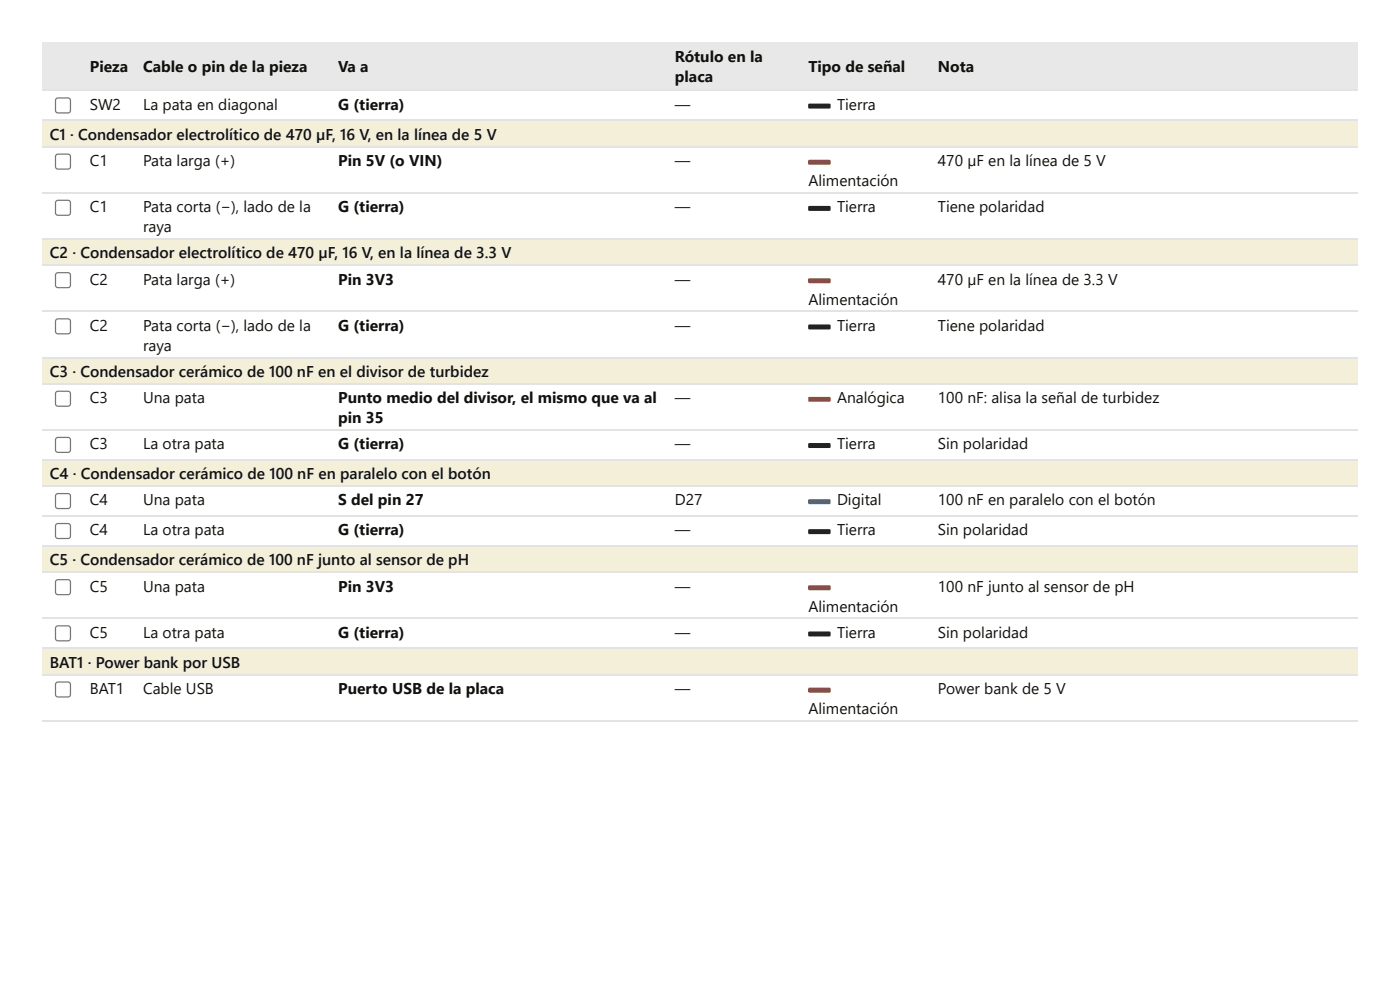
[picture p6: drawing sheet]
<svg xmlns="http://www.w3.org/2000/svg" width="297mm" height="210mm" viewBox="0 0 297 210" stroke-linecap="round" stroke-linejoin="round" font-family="sans-serif">
<defs><g id="words">
<g font-size="3.3" fill="#111">
<text x="19" y="15.3">Pieza</text>
<text x="30.4" y="15.3">Cable o pin de la pieza</text>
<text x="71.7" y="15.3">Va a</text>
<text x="143.2" y="13.2">Rótulo en la</text>
<text x="143.2" y="17.5">placa</text>
<text x="171.5" y="15.3">Tipo de señal</text>
<text x="199" y="15.3">Nota</text>
<text x="19" y="23.3">SW2</text>
<text x="30.4" y="23.3">La pata en diagonal</text>
<text x="71.7" y="23.3">G (tierra)</text>
<text x="143.2" y="23.3">—</text>
<text x="177.6" y="23.3">Tierra</text>
<text x="10.6" y="29.6">C1 · Condensador electrolítico de 470 µF, 16 V, en la línea de 5 V</text>
<text x="19" y="35.2">C1</text>
<text x="30.4" y="35.2">Pata larga (+)</text>
<text x="71.7" y="35.2">Pin 5V (o VIN)</text>
<text x="143.2" y="35.2">—</text>
<text x="199" y="35.2">470 µF en la línea de 5 V</text>
<text x="171.5" y="39.4">Alimentación</text>
<text x="19" y="45">C1</text>
<text x="30.4" y="45">Pata corta (−), lado de la</text>
<text x="71.7" y="45">G (tierra)</text>
<text x="143.2" y="45">—</text>
<text x="177.6" y="45">Tierra</text>
<text x="199" y="45">Tiene polaridad</text>
<text x="30.4" y="49.2">raya</text>
<text x="10.6" y="54.8">C2 · Condensador electrolítico de 470 µF, 16 V, en la línea de 3.3 V</text>
<text x="19" y="60.3">C2</text>
<text x="30.4" y="60.3">Pata larga (+)</text>
<text x="71.7" y="60.3">Pin 3V3</text>
<text x="143.2" y="60.3">—</text>
<text x="171.5" y="64.6">Alimentación</text>
<text x="199" y="60.3">470 µF en la línea de 3.3 V</text>
<text x="19" y="70.1">C2</text>
<text x="30.4" y="70.1">Pata corta (−), lado de la</text>
<text x="71.7" y="70.1">G (tierra)</text>
<text x="143.2" y="70.1">—</text>
<text x="177.6" y="70.1">Tierra</text>
<text x="199" y="70.1">Tiene polaridad</text>
<text x="30.4" y="74.3">raya</text>
<text x="10.6" y="79.9">C3 · Condensador cerámico de 100 nF en el divisor de turbidez</text>
<text x="19" y="85.5">C3</text>
<text x="30.4" y="85.5">Una pata</text>
<text x="71.7" y="85.5">Punto medio del divisor, el mismo que va al</text>
<text x="71.7" y="89.7">pin 35</text>
<text x="143.2" y="85.5">—</text>
<text x="177.6" y="85.5">Analógica</text>
<text x="199" y="85.5">100 nF: alisa la señal de turbidez</text>
<text x="19" y="95.2">C3</text>
<text x="30.4" y="95.2">La otra pata</text>
<text x="71.7" y="95.2">G (tierra)</text>
<text x="143.2" y="95.2">—</text>
<text x="177.6" y="95.2">Tierra</text>
<text x="199" y="95.2">Sin polaridad</text>
<text x="10.6" y="101.6">C4 · Condensador cerámico de 100 nF en paralelo con el botón</text>
<text x="19" y="107.2">C4</text>
<text x="30.4" y="107.2">Una pata</text>
<text x="71.7" y="107.2">S del pin 27</text>
<text x="143.2" y="107.2">D27</text>
<text x="177.6" y="107.2">Digital</text>
<text x="199" y="107.2">100 nF en paralelo con el botón</text>
<text x="19" y="113.5">C4</text>
<text x="30.4" y="113.5">La otra pata</text>
<text x="71.7" y="113.5">G (tierra)</text>
<text x="143.2" y="113.5">—</text>
<text x="177.6" y="113.5">Tierra</text>
<text x="199" y="113.5">Sin polaridad</text>
<text x="10.6" y="119.9">C5 · Condensador cerámico de 100 nF junto al sensor de pH</text>
<text x="19" y="125.4">C5</text>
<text x="30.4" y="125.4">Una pata</text>
<text x="71.7" y="125.4">Pin 3V3</text>
<text x="143.2" y="125.4">—</text>
<text x="199" y="125.4">100 nF junto al sensor de pH</text>
<text x="171.5" y="129.6">Alimentación</text>
<text x="19" y="135.2">C5</text>
<text x="30.4" y="135.2">La otra pata</text>
<text x="71.7" y="135.2">G (tierra)</text>
<text x="143.2" y="135.2">—</text>
<text x="177.6" y="135.2">Tierra</text>
<text x="199" y="135.2">Sin polaridad</text>
<text x="10.6" y="141.6">BAT1 · Power bank por USB</text>
<text x="19" y="147.1">BAT1</text>
<text x="30.4" y="147.1">Cable USB</text>
<text x="71.7" y="147.1">Puerto USB de la placa</text>
<text x="143.2" y="147.1">—</text>
<text x="199" y="147.1">Power bank de 5 V</text>
<text x="171.5" y="151.3">Alimentación</text>
</g>
</g></defs>
<g fill="#e8e8e8">
<path d="M9 9h8.5v10.3h-8.5z"/>
<path d="M17.5 9h11.3v10.3h-11.3z"/>
<path d="M28.8 9h41.3v10.3h-41.3z"/>
<path d="M70.1 9h71.5v10.3h-71.5z"/>
<path d="M141.6 9h28.3v10.3h-28.3z"/>
<path d="M169.9 9h27.5v10.3h-27.5z"/>
<path d="M197.4 9h90.6v10.3h-90.6z"/>
</g>
<g fill="#f3efd8">
<path d="M9 25.7h279v5.5h-279z"/>
<path d="M9 50.8h279v5.6h-279z"/>
<path d="M9 75.9h279v5.6h-279z"/>
<path d="M9 97.6h279v5.6h-279z"/>
<path d="M9 115.9h279v5.5h-279z"/>
<path d="M9 137.6h279v5.5h-279z"/>
</g>
<path d="M9 19.2h279" fill="none" stroke="#999" stroke-width=".26"/>
<g fill="none" stroke="#e3e3e3" stroke-width=".26">
<path d="M9 19.2h279M9 25.5h279M9 31.1h279M9 40.9h279M9 50.7h279M9 56.2h279M9 66h279M9 75.8h279M9 81.4h279M9 91.1h279M9 97.5h279M9 103.1h279"/>
<path d="M9 109.4h279M9 115.8h279M9 121.3h279M9 131.1h279M9 137.5h279M9 143h279M9 152.8h279"/>
</g>
<path d="M11.8 20.8l.4-.1h2.3l.4 .1 .1 .4v2.3l-.1 .4-.4 .1h-2.3l-.4-.1-.1-.4v-2.3z" fill="#fff"/>
<path d="M11.9 20.9l.4-.1h2.1l.4 .1 .1 .4v2.1l-.1 .4-.4 .1h-2.1l-.4-.1-.1-.4v-2.1z" fill="none" stroke="#767676" stroke-width=".26"/>
<path d="M171.5 22h4.4l.3 .1v.7l-.3 .2h-4.2l-.2-.1z" fill="#222"/>
<path d="M11.8 32.8l.4-.2h2.3l.4 .2 .1 .3v2.3l-.1 .4-.4 .1h-2.3l-.4-.1-.1-.4v-2.3z" fill="#fff"/>
<path d="M11.9 32.8l.4-.1h2.1l.4 .1 .1 .4v2.1l-.1 .4-.4 .2h-2.1l-.4-.2-.1-.4v-2.1z" fill="none" stroke="#767676" stroke-width=".26"/>
<path d="M171.5 33.9h4.4l.3 .1v.7l-.3 .2h-4.2l-.3-.2z" fill="#c62828"/>
<path d="M11.8 42.5l.4-.1h2.3l.4 .1 .1 .4v2.3l-.1 .4-.4 .1h-2.3l-.4-.1-.1-.4v-2.3z" fill="#fff"/>
<path d="M11.9 42.6l.4-.1h2.1l.4 .1 .1 .4v2.1l-.1 .4-.4 .1h-2.1l-.4-.1-.1-.4v-2.1z" fill="none" stroke="#767676" stroke-width=".26"/>
<path d="M171.5 43.7h4.4l.3 .1v.6l-.3 .3h-4.2l-.3-.3z" fill="#222"/>
<path d="M11.8 57.9l.4-.2h2.3l.4 .2 .1 .4v2.2l-.1 .4-.4 .2h-2.3l-.4-.2-.1-.4v-2.2z" fill="#fff"/>
<path d="M11.9 58l.4-.2h2.1l.4 .2 .1 .3v2.2l-.1 .3-.4 .2h-2.1l-.4-.2-.1-.3v-2.2z" fill="none" stroke="#767676" stroke-width=".26"/>
<path d="M171.5 59.1l4.4-.1 .3 .2v.6l-.3 .3h-4.2l-.2-.2z" fill="#c62828"/>
<path d="M11.8 67.7l.4-.2h2.3l.4 .2 .1 .4v2.2l-.1 .4-.4 .2h-2.3l-.4-.2-.1-.4v-2.2z" fill="#fff"/>
<path d="M11.9 67.8l.4-.2h2.1l.4 .2 .1 .3v2.1l-.1 .4-.4 .2h-2.1l-.4-.2-.1-.4v-2.1z" fill="none" stroke="#767676" stroke-width=".26"/>
<path d="M171.5 68.9l4.4-.1 .3 .2v.6l-.3 .2h-4.2l-.2-.1z" fill="#222"/>
<path d="M11.8 83l.4-.1h2.3l.4 .1 .1 .4v2.3l-.1 .3-.4 .2h-2.3l-.4-.2-.1-.3v-2.3z" fill="#fff"/>
<path d="M11.9 83.1l.4-.2h2.1l.4 .2 .1 .4v2.1l-.1 .4-.4 .1h-2.1l-.4-.1-.1-.4v-2.1z" fill="none" stroke="#767676" stroke-width=".26"/>
<path d="M171.5 84.2l4.4-.1 .3 .2v.6l-.3 .3h-4.2l-.2-.2z" fill="#d96a00"/>
<path d="M11.8 92.8l.4-.1h2.3l.4 .1 .1 .4v2.3l-.1 .3-.4 .2h-2.3l-.4-.2-.1-.3v-2.3z" fill="#fff"/>
<path d="M11.9 92.9l.4-.2h2.1l.4 .2 .1 .4v2.1l-.1 .4-.4 .1h-2.1l-.4-.1-.1-.4v-2.1z" fill="none" stroke="#767676" stroke-width=".26"/>
<path d="M171.5 94l4.4-.1 .3 .2v.6l-.3 .3h-4.2l-.2-.2z" fill="#222"/>
<path d="M11.8 104.7l.4-.1h2.3l.4 .1 .1 .4v2.3l-.1 .3-.4 .2h-2.3l-.4-.2-.1-.3v-2.3z" fill="#fff"/>
<path d="M11.9 104.8l.4-.2h2.1l.4 .2 .1 .4v2.1l-.1 .4-.4 .1h-2.1l-.4-.1-.1-.4v-2.1z" fill="none" stroke="#767676" stroke-width=".26"/>
<path d="M171.5 105.9l4.4-.1 .3 .2v.6l-.3 .3h-4.2l-.3-.3z" fill="#1565c0"/>
<path d="M11.8 111.1l.4-.2h2.3l.4 .2 .1 .3v2.3l-.1 .4-.4 .1h-2.3l-.4-.1-.1-.4v-2.3z" fill="#fff"/>
<path d="M11.9 111.1l.4-.1h2.1l.4 .1 .1 .4v2.1l-.1 .4-.4 .2h-2.1l-.4-.2-.1-.4v-2.1z" fill="none" stroke="#767676" stroke-width=".26"/>
<path d="M171.5 112.3l4.4-.1 .3 .1v.7l-.3 .2h-4.2l-.3-.2z" fill="#222"/>
<path d="M11.8 123l.4-.2h2.3l.4 .2 .1 .3v2.3l-.1 .4-.4 .2h-2.3l-.4-.2-.1-.4v-2.3z" fill="#fff"/>
<path d="M11.9 123.1l.4-.2h2.1l.4 .2 .1 .3v2.1l-.1 .4-.4 .2h-2.1l-.4-.2-.1-.4v-2.1z" fill="none" stroke="#767676" stroke-width=".26"/>
<path d="M171.5 124.2l4.4-.1 .3 .2v.6l-.3 .2h-4.2l-.2-.1z" fill="#c62828"/>
<path d="M11.8 132.8l.4-.2h2.3l.4 .2 .1 .3v2.3l-.1 .4-.4 .1h-2.3l-.4-.1-.1-.4v-2.3z" fill="#fff"/>
<path d="M11.9 132.8l.4-.1h2.1l.4 .1 .1 .4v2.1l-.1 .4-.4 .2h-2.1l-.4-.2-.1-.4v-2.1z" fill="none" stroke="#767676" stroke-width=".26"/>
<path d="M171.5 134l4.4-.1 .3 .1v.7l-.3 .2h-4.2l-.2-.1z" fill="#222"/>
<path d="M11.8 144.7l.4-.2h2.3l.4 .2 .1 .3v2.3l-.1 .4-.4 .1h-2.3l-.4-.1-.1-.4v-2.3z" fill="#fff"/>
<path d="M11.9 144.7l.4-.1h2.1l.4 .1 .1 .4v2.1l-.1 .4-.4 .2h-2.1l-.4-.2-.1-.4v-2.1z" fill="none" stroke="#767676" stroke-width=".26"/>
<path d="M171.5 145.9l4.4-.1 .3 .1v.7l-.3 .2h-4.2l-.2-.1z" fill="#c62828"/>
<use href="#words"/>
</svg>
